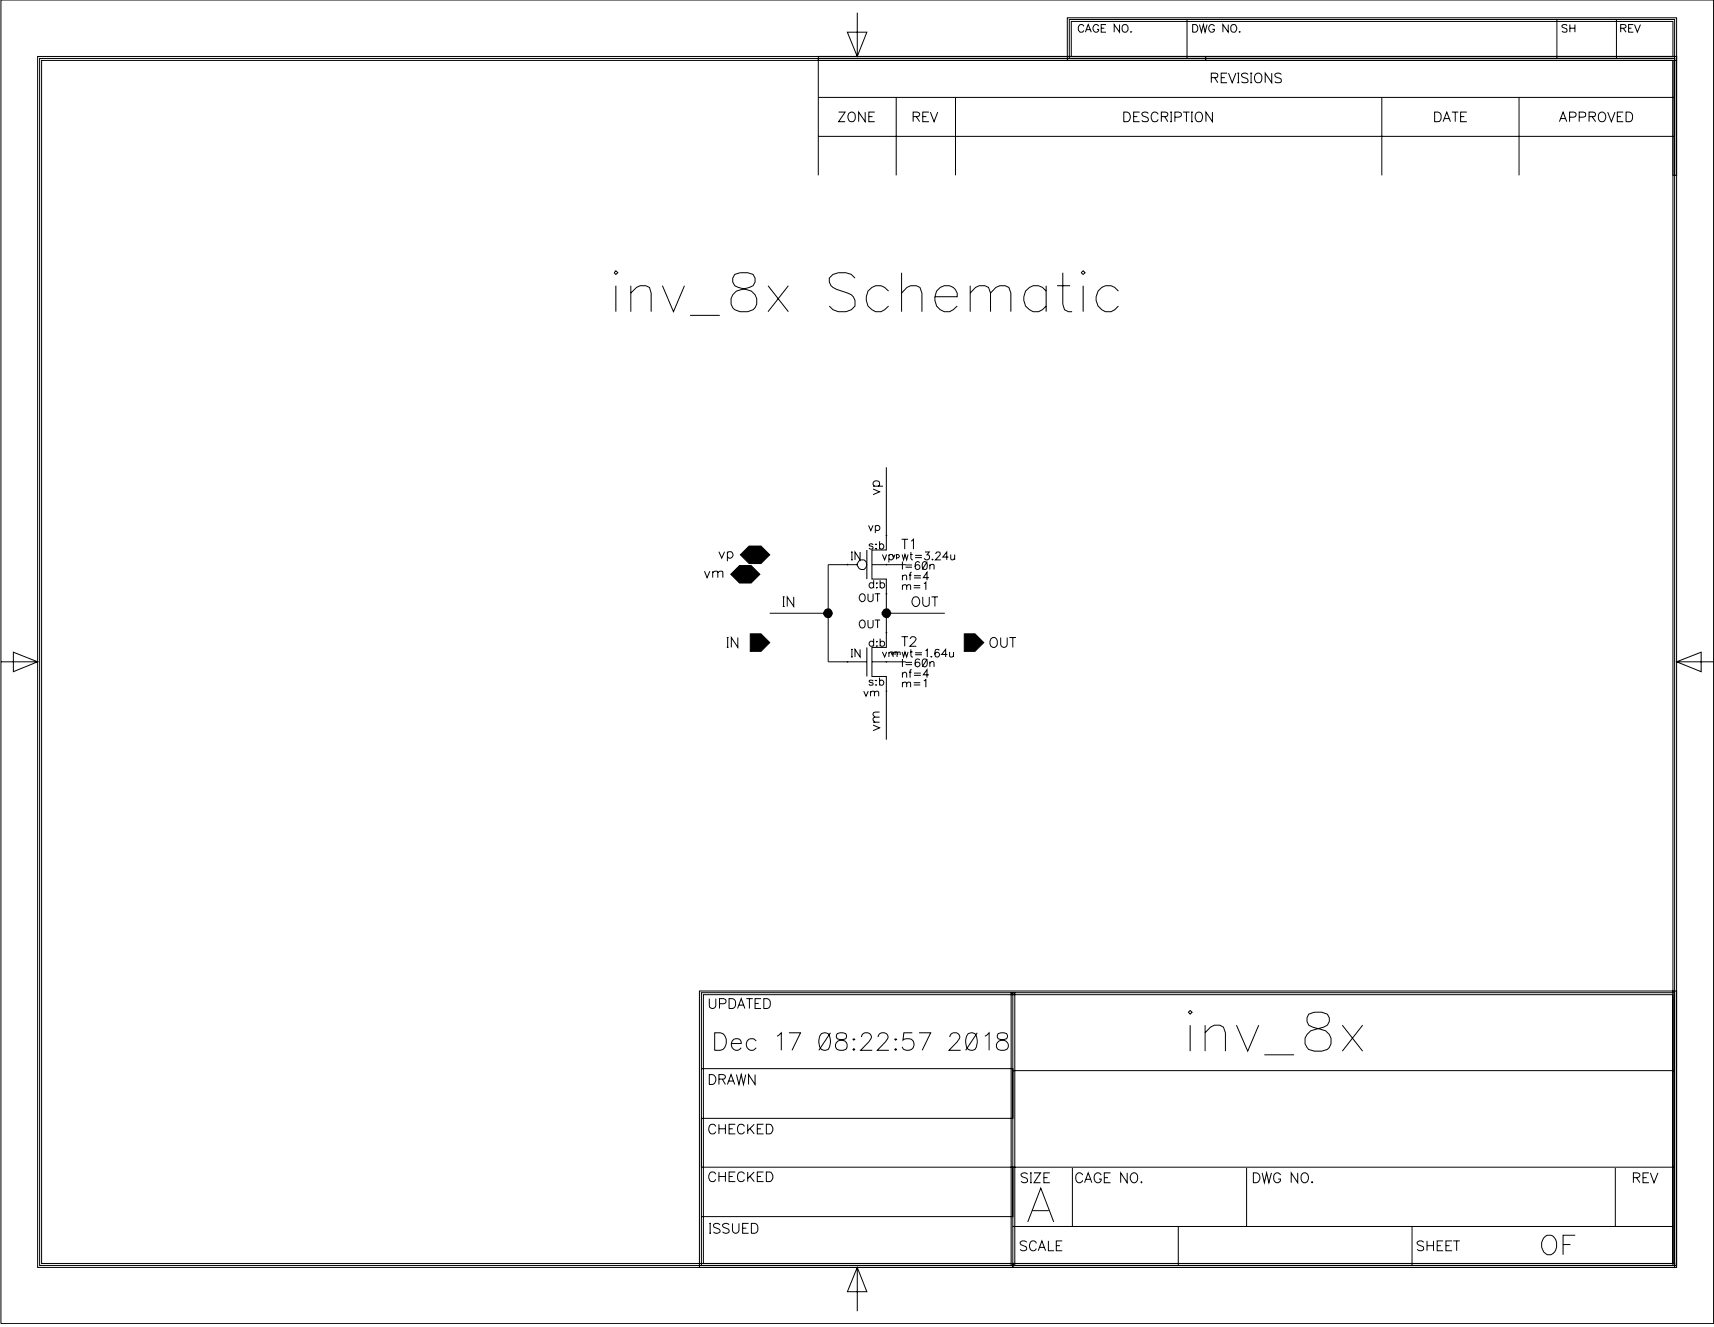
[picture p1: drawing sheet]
<svg xmlns="http://www.w3.org/2000/svg" width="514mm" height="398mm" viewBox="0 0 514 398" stroke-linecap="round" stroke-linejoin="round" font-family="sans-serif">
<g fill="none" stroke="#000" stroke-width=".3">
<path d="M11.3 16.9h491.5v362.6h-1.1v-361.4h-489.2v360.8h489.7v1.2h-490.9zM11.9 17.5h490.3v362h-490.3zM245.4 16.9h257.4v35.7h-1.1v-34.5h-256.3zM245.4 17.5h256.8v35.1v-35.1zM245.4 17.5v35.1M254.1 9.7h5.9l-2.9 7.2zM257.1 3.8v13.1M320.1 5.3h182.7v12.8h-141.2v-1.2h140.1v-10.5h-180.4v10.5h40.3v1.2h-41.5zM320.7 5.8h181.5v11.7h-181.5zM325.1 7.9a.88 .88 0 0 0-1-.5 .88 .88 0 0 0-.7 .8v.6a.88 .88 0 0 0 .7 .9 .88 .88 0 0 0 1-.6M325.5 9.7l.8-2.3 1 2.3M325.8 8.9h1.1"/>
<path d="M329.5 7.9l-.4-.4a1.1 1.1 0 0 0-1.4 1 1.1 1.1 0 0 0 1.4 1.1l.4-.8h-.5M330.2 8.5h1M331.7 7.4h-1.5v2.3h1.5M335.7 7.4v2.3l-1.6-2.3v2.3M336.9 7.5a1.1 1.1 0 0 1 1.4 1 1.1 1.1 0 0 1-1.4 1.1l-.4-.8 .1-.9zM339 9.6h.3zM356 5.8v11.7M357.7 7.4h.7a1.22 1.22 0 0 1 .8 1.1 1.22 1.22 0 0 1-.8 1.2h-.7zM359.7 7.4l.6 2.3 .6-2.3 .5 2.3 .6-2.3M364.2 7.9a.88 .88 0 0 0-1-.5 .88 .88 0 0 0-.7 .8v.6a.85 .85 0 0 0 .8 .9 .85 .85 0 0 0 .9-.9h-.6M368.3 7.4v2.3l-1.6-2.3v2.3M369.5 7.5a.79 .79 0 0 1 1.1 .2 1.11 1.11 0 0 1 .2 1.4 1.11 1.11 0 0 1-1.3 .5l-.4-.8 .1-.9z"/>
<path d="M371.6 9.6h.3zM466.9 5.8v11.7M469.9 7.7a.88 .88 0 0 0-1.5 .2l.1 .2 1.3 .5 .1 .7a.97 .97 0 0 1-1.5 0M470.8 8.5h1.5M470.8 7.4v2.3M472.3 7.4v2.3M484.7 5.8v11.7M486 8.5h1l.6-.5v-.2l-.2-.3-1.4-.1v2.3M486.8 8.5l.8 1.2M488.4 8.5h.8M489.8 7.4h-1.4v2.3h1.4M490.2 7.4l.8 2.3 .9-2.3"/>
<path d="M513.9 0v396.9h-513.6v-396.9M245.4 29.2h256.8M251.5 33.6h1.9l-1.9 2.9h1.9M254.5 34a1.2 1.2 0 0 1 1.6-.1 1.2 1.2 0 0 1 .4 1.5 1.1 1.1 0 0 1-1.1 1.1 1.1 1.1 0 0 1-1.1-1.1zM259.4 33.6v2.9l-1.9-2.9v2.9M260.5 35h1.1M262.3 33.6h-1.8v2.9h1.8M268.8 29.2v23.4M273.8 35h1.3a.68 .68 0 0 0 .6-.4 .68 .68 0 0 0-.1-.7l-.5-.3h-1.3v2.9M274.8 35l1 1.5M276.7 35h1.1M278.6 33.6h-1.9v2.9h1.9"/>
<path d="M279 33.6l1.1 2.9 1.1-2.9M286.5 29.2v23.4M337 33.6h1a1.55 1.55 0 0 1 1 1.5 1.55 1.55 0 0 1-1 1.4h-1zM340 35h1.1M341.7 33.6h-1.7v2.9h1.7M344.4 34a1.1 1.1 0 0 0-1.1-.4 1.1 1.1 0 0 0-.9 .7l.3 .4 1.4 .6 .3 .8a1.26 1.26 0 0 1-2 0M347.3 34.3a1.09 1.09 0 0 0-1.2-.7 1.09 1.09 0 0 0-.9 1.1v.7a1.09 1.09 0 0 0 .9 1.1 1.09 1.09 0 0 0 1.2-.7M348.3 35h1.2a.74 .74 0 0 0 .7-.9l-.7-.5h-1.2v2.9M349.3 35l.9 1.5M350.9 33.6h.6M350.9 36.5h.6M351.2 33.6v2.9"/>
<path d="M352.3 35.1h1.2l.6-.2 .2-.8-.8-.5h-1.2v2.9M354.8 33.6h1.9M355.8 33.6v2.9M357.2 33.6h.5M357.2 36.5h.5M357.4 33.6v2.9M358.7 34a1.2 1.2 0 0 1 1.5-.1 1.2 1.2 0 0 1 .4 1.5 1.1 1.1 0 0 1-1.1 1.1 1.1 1.1 0 0 1-1.1-1.1zM363.2 23.3l1.7-.1 .3-.4-.1-.6-.6-.3h-1.3v2.9M363.6 33.6v2.9l-2-2.9v2.9M364.3 23.3l.9 1.5M366.2 23.3h1.1M368 21.9h-1.8v2.9h1.8"/>
<path d="M368.4 21.9l1.1 2.9 1.1-2.9M371 21.9h.6M371 24.8h.6M371.4 21.9v2.9M374.3 22.4a1.1 1.1 0 0 0-1.1-.5 1.1 1.1 0 0 0-.9 .7l.3 .4 1.1 .5a.73 .73 0 0 1 .5 .5 .73 .73 0 0 1-.2 .7 1.65 1.65 0 0 1-1.7-.2M374.9 21.9h.6M374.9 24.8h.6M375.2 21.9v2.9M376.5 22.4a1.2 1.2 0 0 1 1.5-.2 1.2 1.2 0 0 1 .4 1.5 1.1 1.1 0 0 1-1.1 1.1 1.1 1.1 0 0 1-1.1-1.1zM381.4 21.9v2.9l-2-2.9v2.9M384.2 22.4a1.1 1.1 0 0 0-1-.5 1.1 1.1 0 0 0-.9 .7l.3 .4 1.4 .6a.7 .7 0 0 1 0 1.1 1.65 1.65 0 0 1-1.7-.2M414.4 29.2v23.4"/>
<path d="M430.2 33.6h1a1.55 1.55 0 0 1 1 1.5 1.55 1.55 0 0 1-1 1.4h-1zM432.8 36.5l1.1-2.9 1.1 2.9M433.2 35.6h1.3M435.4 33.6h1.9M436.4 33.6v2.9M438 35h1.1M439.9 33.6h-1.9v2.9h1.9M455.5 29.2v23.4M467.6 36.5l1.1-2.9 1.1 2.9M468.1 35.6h1.3M470.7 35.1h1.3a.77 .77 0 0 0 .6-.5 .77 .77 0 0 0-.2-.8l-1.7-.2v2.9M473.6 35.1h1.2l.6-.2v-1l-.6-.3h-1.2v2.9"/>
<path d="M476.5 35h1.3a.74 .74 0 0 0 .7-.9l-.7-.5h-1.3v2.9M477.5 35l1 1.5M479.6 34a1.2 1.2 0 0 1 1.5-.1 1.2 1.2 0 0 1 .4 1.5 1.1 1.1 0 0 1-1.1 1.1 1.1 1.1 0 0 1-1.1-1.1zM482.1 33.6l1.1 2.9 1.1-2.9M485 35h1.1M486.8 33.6h-1.8v2.9h1.8M487.6 33.6h1a1.55 1.55 0 0 1 1 1.5 1.55 1.55 0 0 1-1 1.4h-1zM245.4 40.9h256.8M184.7 81.2l.6 .6-.6 .5-.5-.5zM184.7 85.7v7.8M189.2 87.9l1.7-1.7 1.1-.5h1.7l1.1 .5 .5 1.7v5.6M189.2 85.7v7.8"/>
<path d="M198.7 85.7l3.3 7.8 3.3-7.8M207 94.6h8.8M220.3 82.3a2.31 2.31 0 0 0 1.1 3.9l2.2 .6a3.5 3.5 0 0 1 3.2 2.3 3.5 3.5 0 0 1-1 3.8 5.1 5.1 0 0 1-6.1-.6 3.5 3.5 0 0 1 2.8-5.5l2.2-.6a2.31 2.31 0 0 0 1.1-3.9l-1.6-.5h-2.3zM230.3 85.7l6.1 7.8M236.4 85.7l-6.1 7.8M256.4 83.4l-1.1-1.1-1.6-.5h-2.3l-1.6 .5-1.1 1.1a2.88 2.88 0 0 0 2.2 3.4l3.3 1.1a3.1 3.1 0 0 1 2.2 3.9 5 5 0 0 1-7.7 0M266.5 87.3a3.7 3.7 0 0 0-4.5-1.4 3.7 3.7 0 0 0-2.2 4.2 3.6 3.6 0 0 0 2.7 3.4 3.6 3.6 0 0 0 4-1.7M270.4 87.9l1.6-1.7 1.1-.5h1.7l1.1 .5 .6 1.7v5.6M270.4 81.8v11.7M280.4 89h6.6a3.1 3.1 0 0 0-1.6-3.1 3.1 3.1 0 0 0-3.4 .3 4.2 4.2 0 0 0 1.2 7.3h1.6l1.1-.6 1.1-1.1M290.9 87.9l1.7-1.7 1.1-.5h1.6l1.1 .5 .6 1.7v5.6M290.9 85.7v7.8"/>
<path d="M297 87.9l1.6-1.7 1.2-.5h1.6l1.1 .5 .6 1.7v5.6M313.7 87.3a3.7 3.7 0 0 0-4.5-1.4 3.7 3.7 0 0 0-2.2 4.2 3.6 3.6 0 0 0 2.7 3.4 3.6 3.6 0 0 0 4-1.7M313.7 85.7v7.8M317 85.7h3.9M318.7 81.8v9.4l.5 1.7 1.2 .6h1.1M324.8 81.2l.6 .6-.6 .5-.6-.5zM324.8 85.7v7.8M335.4 87.3a3.7 3.7 0 0 0-4.5-1.4 3.7 3.7 0 0 0-2.2 4.2 3.6 3.6 0 0 0 2.7 3.4 3.6 3.6 0 0 0 4-1.7M260.5 157.6l.6 1.5 .7-1.5M261.8 146.6l2 .9-2 .8M261.8 145.8h3M262.2 145.8a.9 .9 0 0 1-.1-1.3 .9 .9 0 0 1 1.4 0 .9 .9 0 0 1-.2 1.3"/>
<path d="M262.5 157.9a.75 .75 0 0 1 1.1-.1 .75 .75 0 0 1 0 1.1 .75 .75 0 0 1-1.1-.2M262.5 157.6v2.3M265.8 140.1v24.8h-4.3v8.8h4.3v20.4h-4.3v8.8h4.3v18.9M211.3 171.3l.7 1.9 .9-1.9M213.7 171.8a1.1 1.1 0 0 1 1.5-.4l.1 1.8M213.7 171.3v1.9M215.3 171.8a1.1 1.1 0 0 1 1.4-.4l.1 1.8M215.6 165.4l.8 2 .9-2M218.1 165.9a.94 .94 0 0 1 1.4-.2 .94 .94 0 0 1 0 1.4 .94 .94 0 0 1-1.4-.1M218.1 165.4v2.9M219.1 172.2l2.7-2.6h3.4l2.7 2.6-2.7 2.6h-3.4zM222 166.4l2.6-2.7h3.6l2.6 2.7-2.6 2.6h-3.6z"/>
<path d="M234.7 179h.6M235 179v2.9M238 179v2.9l-1.9-2.9v2.9M255.2 165.5h.5M255.2 167.9h.5M255.5 165.5v2.4M257.1 169.3h-8.7v29.2h11.6M257.9 165.5v2.4l-1.5-2.4v2.4M257.9 178.4l.4-.3a1.19 1.19 0 0 1 1.2 1.1 1.19 1.19 0 0 1-1.2 1.2l-.6-.9zM260 164.9v8.8M260.3 178.1v1.6a.77 .77 0 0 0 .8 .7 .77 .77 0 0 0 .7-.7v-1.6M261.5 169.3h10.1"/>
<path d="M261.8 163.4a.67 .67 0 0 0-1.2 0l.1 .3 1 .3 .1 .3a.67 .67 0 0 1-1.2 0M262 175.1a.8 .8 0 0 0-1.4 .2 .8 .8 0 0 0 .9 1.1l.5-.4M262 174v2.4M262.3 178.1h1.6M262.6 164.5h.2l-.1 .2zM262.7 163.1v.2l-.1-.1zM262.8 174.8h.3l-.2 .2zM262.8 176.2h.3l-.2 .2zM263.2 178.1v2.3M263.8 163.4a.73 .73 0 0 1 1-.1 .73 .73 0 0 1 0 1.1 .73 .73 0 0 1-1-.1M263.8 162.3v2.4M263.9 175.1a.79 .79 0 0 1 1.2-.2 .79 .79 0 0 1 .1 1.1l-.5 .4-.8-.4"/>
<path d="M263.9 174v2.4M264.6 166.3l.7 1.6 .6-1.6M266.6 166.6a.8 .8 0 0 1 1.3 .2 .8 .8 0 0 1-.8 1.1l-.5-.3M266.6 166.3v2.4M267.6 166.3l.4 1 .4-1M268.8 166.5a.46 .46 0 0 1 .7-.1 .46 .46 0 0 1 0 .7 .46 .46 0 0 1-.7-.1M268.8 166.3v1.4M270.4 161.7h1.9M270.5 166.3l.5 1.6 .4-1.6 .5 1.6 .4-1.6M270.6 175.8a.81 .81 0 0 1 1.1-.4l.2 1.5M270.6 172.9a.81 .81 0 0 1 1.1-.3l.2 1.4M270.6 168.4v2.4"/>
<path d="M270.6 172.5v1.5M270.6 175.3v1.6M271.3 161.7v3M271.6 169.4h1.9M271.6 170.1h1.9M271.9 175.8l.5-.5 .6 .1 .1 1.5M272.6 172.5h.7M272.9 166.3h.8M273.2 165.5v1.9l.3 .5h.3M273.2 162.3l.7-.6v3M273.4 171.6l-.4 .2-.1 .3v1.9M273.8 179.3a1.12 1.12 0 0 1 1.3-.3 1.12 1.12 0 0 1 .7 1.1 1.19 1.19 0 0 1-.5 1.6 1.19 1.19 0 0 1-1.6-.5 1.73 1.73 0 0 1 .1-1.9z"/>
<path d="M274 175.6h2M274 176.3h2M274.1 172.6h2M274.1 173.3h2M274.4 166.5h2.1M274.4 167.2h2.1M275.8 168.7a.65 .65 0 0 0-1-.1l-.3 .3a1.36 1.36 0 0 0 .6 1.9 .73 .73 0 0 0 .8-.7 .73 .73 0 0 0-.7-.8 .73 .73 0 0 0-.8 .7M276.7 179v2a.98 .98 0 0 0 1 .9 .98 .98 0 0 0 1-.9v-2M276.9 168.6l.3-.2a1.3 1.3 0 0 1 .9 1.1 1.3 1.3 0 0 1-.7 1.3l-.5-.1-.3-.4-.1-.9zM277.1 175l.6-.4v2.3M277.4 165.5h1.3l-.7 .9a.79 .79 0 0 1 .8 .7 .79 .79 0 0 1-.7 .8 .79 .79 0 0 1-.9-.5M278.1 168.4l-1.6 2.4"/>
<path d="M278.6 173.2h-1.7l1.1-1.6v2.4M278.8 169.7a.89 .89 0 0 1 1.2-.4l.1 1.5M278.8 169.2v1.6M279.3 179h2M279.5 167.7h.3l-.1 .2zM280.4 179v2.9M280.6 166.1l.3-.5a.73 .73 0 0 1 1.1 .3l-.1 .5-1.4 1.5h1.6M284.4 167h-1.7l1.2-1.5v2.4M285.1 166.3l.1 1.4 .6 .2 .5-.5M286.3 166.3v1.6M.3 198.5h11M4 195.6l7.3 2.9-7.3 2.9z"/>
<path d="M218 191.2h.5M218 194.1h.5M218.2 191.2v2.9M221.3 191.2v2.9l-2-2.9v2.9M225 190.1h3.2l2.6 2.6-2.6 2.6h-3.2zM230.8 183.9h17.6M234.7 181.9h.6M255.2 194.7h.5M255.2 197h.5M255.5 194.7v2.3M257.9 194.7v2.3l-1.5-2.3v2.3M257.9 186.3l.4-.4a1.19 1.19 0 0 1 1.2 1.2 1.19 1.19 0 0 1-1.2 1.2l-.6-.9z"/>
<path d="M260 194.1v8.8M260.3 185.9v1.7a.77 .77 0 0 0 .8 .7 .77 .77 0 0 0 .7-.7v-1.7M261.5 198.5h10.1M262 192.6a.75 .75 0 0 0-1.1-.1 .75 .75 0 0 0 0 1.1 .75 .75 0 0 0 1.1-.1M262 191.5v2.3M262.3 185.9h1.6M262.8 192.4h.3l-.2 .1zM262.8 193.7h.3zM263.2 185.9v2.4M263.9 192.6a.75 .75 0 0 1 1.1-.1 .75 .75 0 0 1 0 1.1 .75 .75 0 0 1-1.1-.1M263.9 191.5v2.3M264.6 195.5l.7 1.5 .6-1.5"/>
<path d="M265.8 183.9h17.5M266.6 195.9a.81 .81 0 0 1 1.1-.3l.1 1.4M266.6 195.5v1.5M267.2 195.5l.4 .9 .4-.9M267.8 195.9l.5-.4 .6 .1 .1 1.4M268.4 195.7l.4-.2 .3 .1 .1 .8M268.4 195.5v.9M269.2 195.7l.3-.2 .4 .1v.8M270.4 190.9h1.9M270.5 195.5l.5 1.5 .4-1.5 .5 1.5 .4-1.5M270.6 197.6v2.4M271.3 190.9v2.9"/>
<path d="M271.6 198.6h1.9M271.6 199.3h1.9M272.9 195.5h.8M273 191.6l.5-.7 1 .3a.87 .87 0 0 1-.2 1.2l-1.5 1.4h2M273.2 194.7v1.9l.1 .3 .5 .1M274.4 195.7h2.1M274.4 196.3h2.1M275.8 198l-.2-.3a.81 .81 0 0 0-1.1 .3 1.42 1.42 0 0 0 .6 2 .73 .73 0 0 0 .8-.7 .73 .73 0 0 0-.7-.8 .73 .73 0 0 0-.8 .7M276.9 197.7a.81 .81 0 0 1 1.1 .3l.1 .6a1.03 1.03 0 0 1-.9 1.4 1.54 1.54 0 0 1-.3-2.3zM277.6 195.2l.5-.5v2.3M278.1 197.6l-1.6 2.4M278.8 198.9l.6-.5 .6 .1 .1 1.5"/>
<path d="M278.8 198.4v1.6M279.2 196.9h.2zM281.6 195.1a.64 .64 0 0 0-.6-.4 .64 .64 0 0 0-.6 .5v.5a.9 .9 0 0 0 .6 1.3 .7 .7 0 0 0 .8-.6 .7 .7 0 0 0-.7-.8 .7 .7 0 0 0-.7 .7M284.1 196.3h-1.7l1.2-1.6v2.3M284.8 195.5v1.4a.78 .78 0 0 0 1.1-.3M285.9 195.5v1.5M289.2 190.1h3.2l2.6 2.6-2.6 2.6h-3.2zM297.1 191.6a1.07 1.07 0 0 1 1.3-.4 1.07 1.07 0 0 1 .7 1.1 1.34 1.34 0 0 1-1.4 1.8l-.2-.1a1.77 1.77 0 0 1-.4-2.4zM300.1 191.2v2.1a.98 .98 0 0 0 1 .8 .98 .98 0 0 0 .9-.8v-2.1M302.7 191.2h2M303.7 191.2v2.9M502.8 198.5l7.3-2.9v5.8z"/>
<path d="M502.8 198.5h11.1M259 207.3l.7 1.5 .7-1.5M261.1 207.7l.5-.4h.6v1.5M261.1 207.3v1.5M261.8 217.4l2 .9-2 .8M261.8 204.3a.67 .67 0 0 0-1.2 0l.4 .3 .7 .2 .1 .3a.67 .67 0 0 1-1.2 0M261.8 216.6h2M262.2 207.7a.81 .81 0 0 1 1.1-.4l.2 1.5M262.6 204h.2zM262.6 205.4h.2zM263.8 215.1l-1.8 .1-.2 .7 .6 .7M263.8 213.5l-1.8 .2-.2 .7 .6 .7"/>
<path d="M263.8 204.3a.71 .71 0 0 1 1-.1 .71 .71 0 0 1 0 1 .71 .71 0 0 1-1-.1M263.8 203.2v2.3M270.6 205a.81 .81 0 0 1 1.1-.4l.2 1.5M270.6 202.1l.6-.5h.4l.3 .5v1.1M270.6 201.6v1.6M270.6 204.6v1.5M271.9 205l.5-.4h.6l.1 1.5M272.6 201.6h.7M273.4 200.8l-.4 .1-.1 .4v1.9M274 204.7h2M274 205.4h2M274.1 201.8h2"/>
<path d="M274.1 202.5h2M277.1 204.2l.6-.4v2.3M278.6 202.4h-1.7l1.1-1.6v2.4M209.7 297.2h293.1v82.9h-199.1v-1.2h198v-80.6h-290.8v80.6h92.8v1.2h-94zM210.3 297.7h291.9v81.8h-291.9zM212.7 299.5v2.1a.98 .98 0 0 0 1 .9 .98 .98 0 0 0 1-.9v-2.1M218.6 299.5h1.1a1.61 1.61 0 0 1 .9 1.4 1.61 1.61 0 0 1-.9 1.5h-1.1zM223.8 299.5h1.9M224.7 299.5v2.9M228.2 299.5h-1.8v2.9h1.8M229.1 299.5h1a1.61 1.61 0 0 1 .9 1.4 1.61 1.61 0 0 1-.9 1.5h-1zM303.2 297.7h1.1v81.8h-1.1z"/>
<path d="M303.7 297.7v81.8M214.3 309.7h1.7a2.78 2.78 0 0 1 1.9 2.6 2.78 2.78 0 0 1-1.9 2.7h-1.7zM215.8 301h1.2a.76 .76 0 0 0 .7-.5 .76 .76 0 0 0-.2-.8l-.5-.2h-1.2v2.9M219.3 312.9h3a1.53 1.53 0 0 0-1.8-1.5 1.53 1.53 0 0 0-1.2 2 1.59 1.59 0 0 0 1.2 1.5 1.59 1.59 0 0 0 1.8-.7M221.2 302.4l1.1-2.9 1.1 2.9M221.6 301.4h1.4M226.4 300.9h1.1M226.8 312.2a1.68 1.68 0 0 0-2.3-.3 1.68 1.68 0 0 0-.5 2.2 1.68 1.68 0 0 0 2.3 .6l.5-.5M233 310.7l1.3-1v5.3M236.6 309.7h3.5l-2.6 5.3M246.3 310a1.63 1.63 0 0 1 2.5 .7 4.6 4.6 0 0 1-.4 4 1.73 1.73 0 0 1-2.6-.8 4.2 4.2 0 0 1 .5-3.9zM249 309.7l-3.4 5.3"/>
<path d="M251.1 310a1 1 0 0 0 .5 1.7l1 .2a1.54 1.54 0 0 1 1.4 1.4 1.54 1.54 0 0 1-1.2 1.7h-1a1.53 1.53 0 0 1-1.3-1.7 1.53 1.53 0 0 1 1.6-1.4l1-.2a1 1 0 0 0 .5-1.7l-.8-.3zM255.8 311.7l.3-.2 .2 .2-.2 .2zM255.8 314.7l.3-.2 .2 .2-.2 .3zM258.3 311a1.32 1.32 0 0 1 1.1-1.3h.9a1.26 1.26 0 0 1 .8 2l-3 3.3h3.5M263.3 311a1.32 1.32 0 0 1 1.1-1.3h.9a1.26 1.26 0 0 1 .8 2l-3 3.3h3.5M268.3 311.7l.3-.2 .2 .2-.2 .2zM268.6 314.5l.2 .2-.2 .3-.3-.3zM273.6 309.7h-2.6l-.2 2.2a2.07 2.07 0 0 1 3.3 1 1.88 1.88 0 0 1-1.4 2 1.88 1.88 0 0 1-2.2-1M275.6 309.7h3.5l-2.6 5.3M284.8 311a1.32 1.32 0 0 1 1.1-1.3h1a1.29 1.29 0 0 1 .7 2l-3 3.3h3.5M290.4 310a1.63 1.63 0 0 1 2.4 .7 4.6 4.6 0 0 1-.4 4 1.73 1.73 0 0 1-2.6-.8 4.2 4.2 0 0 1 .6-3.9zM293.1 309.7l-3.5 5.3"/>
<path d="M295.3 310.7l1.3-1v5.3M299.3 310a1 1 0 0 0 .5 1.7 2.45 2.45 0 0 1 2.6 1.5 1.38 1.38 0 0 1-1.3 1.8h-1a1.53 1.53 0 0 1-1.4-1.7 1.53 1.53 0 0 1 1.6-1.4l1.1-.2a1 1 0 0 0 .5-1.7l-.8-.3zM356.9 303l.6 .5-.6 .6-.5-.6zM356.9 307.4v7.8M361.4 309.7l1.6-1.7 1.2-.6h1.6l1.1 .6 .6 1.7v5.5M361.4 307.4v7.8M370.8 307.4l3.4 7.8 3.3-7.8M379.2 316.3h8.9M392.5 304.1a2.4 2.4 0 0 0 1.1 3.9l2.2 .6a3.5 3.5 0 0 1 3.2 2.3 3.5 3.5 0 0 1-1 3.8l-1.6 .5h-2.2a3.1 3.1 0 0 1-2.7-1.8 3.1 3.1 0 0 1 .5-3.2l1.1-1.1 3.8-1.1a2.34 2.34 0 0 0 1.1-3.9l-1.6-.6h-2.2zM402.5 307.4l6.1 7.8M408.6 307.4l-6.1 7.8M210.3 320.5h93.4v14.9h-93.4v14.6h93.4v14.8h-93.4"/>
<path d="M212.7 322.2h.9a1.56 1.56 0 0 1 1.1 1.5 1.56 1.56 0 0 1-1.1 1.5h-.9zM214.7 337.8a1.09 1.09 0 0 0-1.3-.7 1.09 1.09 0 0 0-.9 1.1v.7a1.09 1.09 0 0 0 .9 1.1 1.09 1.09 0 0 0 1.3-.7M215.6 323.6l1.7-.1 .2-.7-.2-.4-.4-.2h-1.3v3M215.6 337.1v2.9M215.6 338.5h1.9M216.6 323.6l.9 1.6M217.5 337.1v2.9M218.1 325.2l1.1-3 1.1 3M218.6 324.2h1.3M218.6 338.5h1.1M220.5 337.1h-1.9v2.9h1.9M220.8 322.2l.8 3 .7-3 .7 3 .6-3"/>
<path d="M223.2 337.8a1.05 1.05 0 0 0-1.2-.7 1.05 1.05 0 0 0-.8 1.1 1.28 1.28 0 0 0 .2 1.4 1.28 1.28 0 0 0 1.4 .3l.4-.6M224.2 337.1v2.9M224.9 338.4l1.3 1.6M226.2 337.1l-2 2M226.4 322.2v3l-1.9-3v3M227.1 338.5h1.1M229 337.1h-1.9v2.9h1.9M229.8 337.1h.9a1.51 1.51 0 0 1 1.1 1.5 1.51 1.51 0 0 1-1.1 1.4h-.9zM303.7 321.1h198.5M214.7 352.1a1.09 1.09 0 0 0-1.3-.7 1.09 1.09 0 0 0-.9 1.2v.6a1.09 1.09 0 0 0 .9 1.1 1.09 1.09 0 0 0 1.3-.6M215.6 351.5v2.8M215.6 352.8h1.9"/>
<path d="M217.5 351.5v2.8M218.6 352.8h1.1M220.5 351.5h-1.9v2.8h1.9M223.2 352.1a1.05 1.05 0 0 0-1.2-.6 1.05 1.05 0 0 0-.8 1.1 1.28 1.28 0 0 0 .2 1.3 1.28 1.28 0 0 0 1.4 .3l.4-.5M224.2 351.5v2.8M224.9 352.7l1.3 1.6M226.2 351.5l-2 1.9M227.1 352.8h1.1M229 351.5h-1.9v2.8h1.9M229.8 351.5h.9a1.51 1.51 0 0 1 1.1 1.4 1.51 1.51 0 0 1-1.1 1.4h-.9zM303.7 350h198.5M308.1 352.1a1.12 1.12 0 0 0-1.9 .3 2.12 2.12 0 0 0 1.7 1 .7 .7 0 0 1 0 1.1 1.35 1.35 0 0 1-1.7-.3"/>
<path d="M308.9 351.7h.5M308.9 354.7h.5M309.1 351.7v3M310.1 351.7h1.9l-1.9 3h1.9M313 353.1h1.1M314.8 351.7h-1.8v3h1.8M321.6 350.3v17.5M324.6 352.4a1.05 1.05 0 0 0-1.5-.5 1.8 1.8 0 0 0 .3 2.8 1.08 1.08 0 0 0 1.2-.8M325.2 354.7l1.1-3 1.1 3M325.7 353.7h1.3M330.2 352.4a1.09 1.09 0 0 0-1.2-.7 1.09 1.09 0 0 0-.9 1.1v.8a1.06 1.06 0 0 0 1.1 1.1 1.06 1.06 0 0 0 1-1.1h-.6M331.2 353.1h1.1"/>
<path d="M333 351.7h-1.8v3h1.8M338 351.7v3l-1.9-3v3M339.3 352.1l.5-.4a1.52 1.52 0 0 1 1.5 1.1 1.52 1.52 0 0 1-.7 1.7 1.39 1.39 0 0 1-1.6-.6 1.39 1.39 0 0 1 .3-1.8zM342.2 354.5l.1-.2 .1 .2-.1 .2zM373.8 350.3v17.5M375.9 351.7h.9a1.56 1.56 0 0 1 1.1 1.5 1.56 1.56 0 0 1-1.1 1.5h-.9zM378.5 351.7l.7 3 .6-3 .7 3 .8-3M384 352.4a1.05 1.05 0 0 0-1.2-.7 1.05 1.05 0 0 0-.8 1.1 1.34 1.34 0 0 0 1.3 1.9 .88 .88 0 0 0 .7-1.1h-.7M389.2 351.7v3l-2-3v3M390.4 352.1l.3-.2a1.15 1.15 0 0 1 1.7 .9v.8a1.1 1.1 0 0 1-1.1 1.1 1.1 1.1 0 0 1-1.1-1.1zM393.3 354.5l.2-.2 .1 .2-.1 .2zM484.4 350.3v17.5"/>
<path d="M489.8 353.1l1.6-.1 .4-.4-.2-.6-.6-.3h-1.2v3M490.8 353.1l1 1.6M492.7 353.1h1.1M494.5 351.7h-1.8v3h1.8M494.9 351.7l1.1 3 1.2-3M212.7 366.9h.5M212.7 369.8h.5M213 366.9v2.9M215.9 367.3a1.08 1.08 0 0 0-1.1-.5 1.08 1.08 0 0 0-.8 .8l.5 .5a1.65 1.65 0 0 1 1.4 .9 1.08 1.08 0 0 1-.8 .8 1.08 1.08 0 0 1-1.1-.4M218.6 367.3a1.09 1.09 0 0 0-1-.5 1.09 1.09 0 0 0-.9 .8 1.89 1.89 0 0 0 1.7 1 .7 .7 0 0 1 0 1.1 1.35 1.35 0 0 1-1.7-.3M219.7 366.9v2.1a.98 .98 0 0 0 .9 .8 .98 .98 0 0 0 1-.8v-2.1M222.7 368.3h1.1"/>
<path d="M224.5 366.9h-1.8v2.9h1.8M225.3 366.9h1a1.62 1.62 0 0 1 1 1.4 1.62 1.62 0 0 1-1 1.5h-1zM303.7 367.8h198.5M307.9 372.5a1.08 1.08 0 0 0-1.1-.4 1.08 1.08 0 0 0-.9 .8l.3 .4 1.1 .4a.68 .68 0 0 1 .5 .5 .68 .68 0 0 1-.2 .7 1.29 1.29 0 0 1-1.7-.3M308.2 366.4l3.9-10.1 3.9 10.1M309.7 363.1h4.8M310.8 372.9a1.04 1.04 0 0 0-1.3-.8 1.04 1.04 0 0 0-.8 1.2 1.2 1.2 0 0 0 .4 1.5 1.2 1.2 0 0 0 1.6-.2l.1-.2M311.3 375.1l1.1-3 1.1 3M311.8 374.1h1.3M314.4 372.1v3h1.7M316.8 373.5h1.1M318.5 372.1h-1.7v3h1.7"/>
<path d="M353.3 367.8v11.7M423.4 367.8v11.7M426.9 372.5a1.09 1.09 0 0 0-1.1-.4 1.09 1.09 0 0 0-.8 .8 1.89 1.89 0 0 0 1.7 .9 .7 .7 0 0 1 0 1.1 1.35 1.35 0 0 1-1.7-.3M427.9 373.5h2M427.9 372.1v3M429.9 372.1v3M431 373.5h1.1M432.8 372.1h-1.8v3h1.8M433.6 373.5h1.1M435.5 372.1h-1.9v3h1.9M435.8 372.1h2M436.8 372.1v3"/>
<path d="M463.5 370.7a2.2 2.2 0 0 1 3.3 1.9 2.74 2.74 0 0 1-2.8 3.7 3.4 3.4 0 0 1-.5-5.6zM468.7 373.2h2.2M472.4 370.4h-3.7v5.9M257.1 380.1l2.9 7.2h-5.9zM257.1 380.1v13.1"/>
<circle cx="258.5" cy="169.3" r="1.45"/>
</g>
<g fill="#000">
<path d="M219.1 172.2l2.7-2.6h3.4l2.7 2.6-2.7 2.6h-3.4zM222 166.4l2.6-2.7h3.6l2.6 2.7-2.6 2.6h-3.6zM254.1 169l.4 .3-.4 .3-.2-.3zM265.5 160.5l.3-.2 .3 .2-.3 .4zM265.5 178.1l.3-.3 .3 .3-.3 .3zM265.8 169l.3 .3-.3 .3-.3-.3zM225 190.1h3.2l2.6 2.6-2.6 2.6h-3.2zM253.9 198.5l.2-.3 .4 .3-.4 .3zM265.5 189.7l.3-.2 .3 .2-.3 .4zM265.5 198.5l.3-.3 .3 .3-.3 .3zM289.2 190.1h3.2l2.6 2.6-2.6 2.6h-3.2zM265.8 206.9l.3 .4-.3 .2-.3-.2z"/>
<circle cx="248.3" cy="183.9" r="1.48"/>
<circle cx="265.8" cy="183.9" r="1.48"/>
</g>
</svg>
